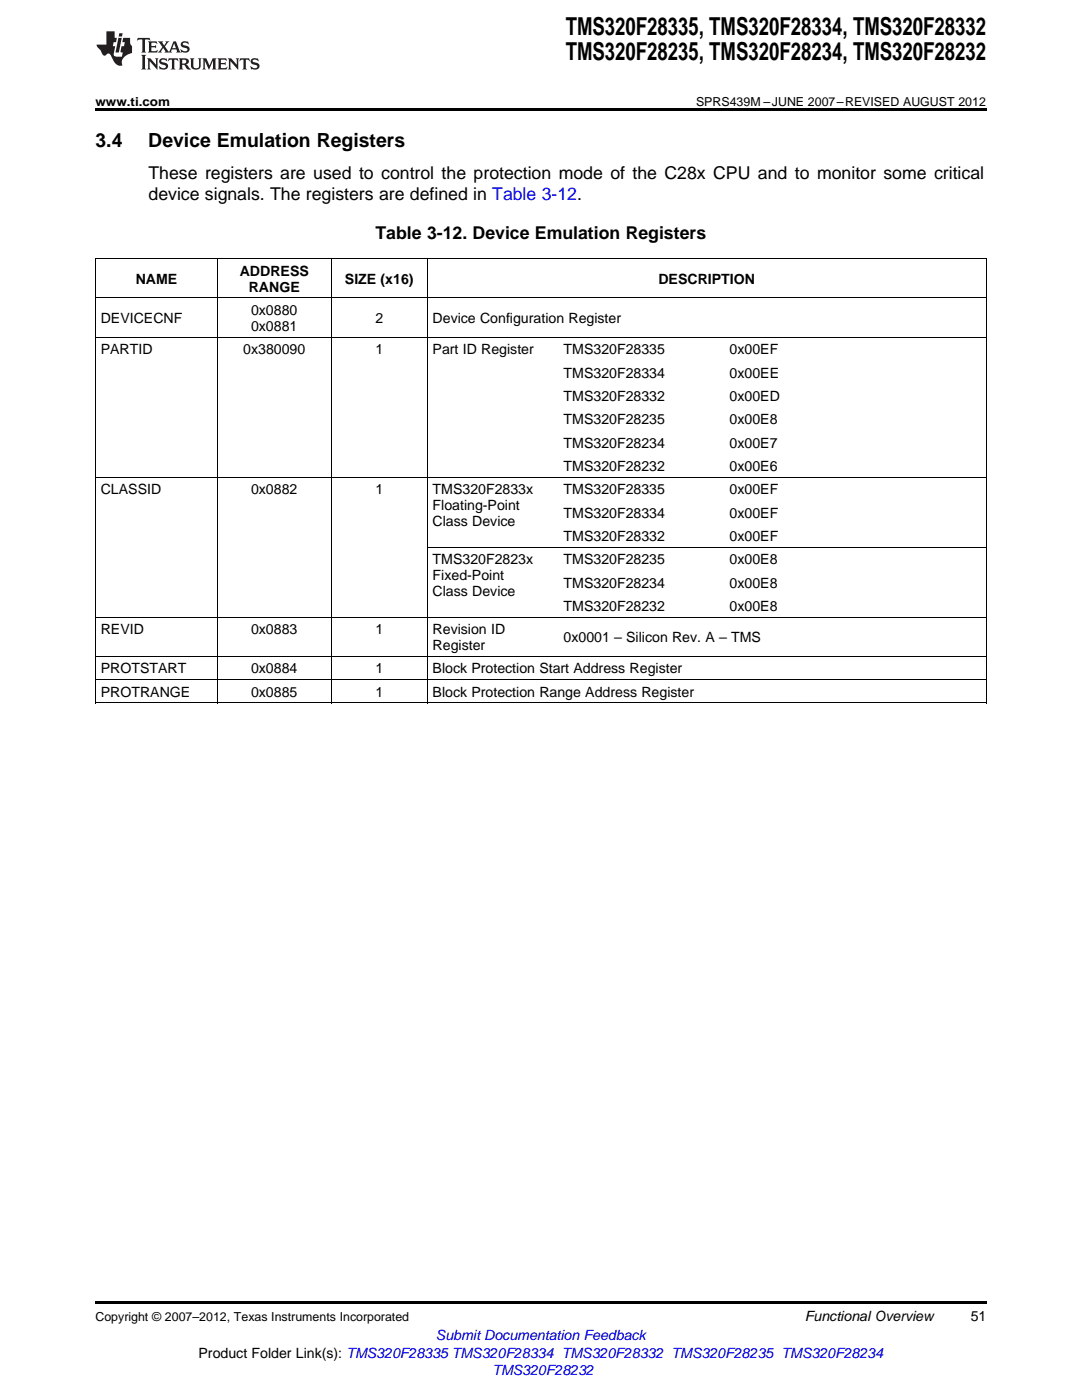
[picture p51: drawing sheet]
<svg xmlns="http://www.w3.org/2000/svg" width="216mm" height="279mm" viewBox="0 0 216 279" stroke-linecap="round" stroke-linejoin="round" font-family="sans-serif">
<defs><g id="words">
<g font-size="4.9">
<text x="112.9" y="7.1">TMS320F28335, TMS320F28334, TMS320F28332</text>
<text x="112.9" y="12">TMS320F28235, TMS320F28234, TMS320F28232</text>
</g>
<g font-size="3.9">
<text x="19" y="29.3">3.4</text>
<text x="29.6" y="29.3">Device Emulation Registers</text>
</g>
<g font-size="3.5">
<text x="29.6" y="35.6">These registers are used to control the protection mode of the C28x CPU and to monitor some critical</text>
<text x="29.6" y="39.9">device signals. The registers are defined in Table 3-12.</text>
<text x="74.9" y="47.6">Table 3-12. Device Emulation Registers</text>
</g>
<g font-size="2.8">
<text x="27.1" y="56.6">NAME</text>
<text x="47.8" y="55">ADDRESS</text>
<text x="49.6" y="58.2">RANGE</text>
<text x="68.8" y="56.6">SIZE (x16)</text>
<text x="131.4" y="56.6">DESCRIPTION</text>
<text x="20.1" y="64.5">DEVICECNF</text>
<text x="50.1" y="62.9">0x0880</text>
<text x="74.9" y="64.5">2</text>
<text x="86.3" y="64.5">Device Configuration Register</text>
<text x="20.1" y="70.7">PARTID</text>
<text x="48.5" y="70.7">0x380090</text>
<text x="50.1" y="66">0x0881</text>
<text x="74.9" y="70.7">1</text>
<text x="86.3" y="70.7">Part ID Register</text>
<text x="112.5" y="70.7">TMS320F28335</text>
<text x="145.6" y="70.7">0x00EF</text>
<text x="112.5" y="75.4">TMS320F28334</text>
<text x="145.6" y="75.4">0x00EE</text>
<text x="112.5" y="80">TMS320F28332</text>
<text x="145.6" y="80">0x00ED</text>
<text x="112.5" y="84.7">TMS320F28235</text>
<text x="112.5" y="89.3">TMS320F28234</text>
<text x="145.6" y="84.7">0x00E8</text>
<text x="145.6" y="89.3">0x00E7</text>
<text x="112.5" y="94">TMS320F28232</text>
<text x="145.6" y="94">0x00E6</text>
<text x="20.1" y="98.6">CLASSID</text>
<text x="50.1" y="98.6">0x0882</text>
<text x="74.9" y="98.6">1</text>
<text x="86.3" y="98.6">TMS320F2833x</text>
<text x="86.3" y="101.8">Floating-Point</text>
<text x="112.5" y="98.6">TMS320F28335</text>
<text x="145.6" y="98.6">0x00EF</text>
<text x="86.3" y="105">Class Device</text>
<text x="112.5" y="103.3">TMS320F28334</text>
<text x="112.5" y="107.9">TMS320F28332</text>
<text x="145.6" y="103.3">0x00EF</text>
<text x="145.6" y="107.9">0x00EF</text>
<text x="86.3" y="112.6">TMS320F2823x</text>
<text x="112.5" y="112.6">TMS320F28235</text>
<text x="145.6" y="112.6">0x00E8</text>
<text x="86.3" y="115.8">Fixed-Point</text>
<text x="86.3" y="119">Class Device</text>
<text x="112.5" y="117.3">TMS320F28234</text>
<text x="145.6" y="117.3">0x00E8</text>
<text x="112.5" y="121.9">TMS320F28232</text>
<text x="145.6" y="121.9">0x00E8</text>
<text x="20.1" y="126.6">REVID</text>
<text x="50.1" y="126.6">0x0883</text>
<text x="74.9" y="126.6">1</text>
<text x="86.3" y="126.6">Revision ID</text>
<text x="86.3" y="129.8">Register</text>
<text x="112.5" y="128.2">0x0001 – Silicon Rev. A – TMS</text>
<text x="20.1" y="134.4">PROTSTART</text>
<text x="50.1" y="134.4">0x0884</text>
<text x="74.9" y="134.4">1</text>
<text x="86.3" y="134.4">Block Protection Start Address Register</text>
<text x="20.1" y="139.1">PROTRANGE</text>
<text x="50.1" y="139.1">0x0885</text>
<text x="74.9" y="139.1">1</text>
<text x="86.3" y="139.1">Block Protection Range Address Register</text>
<text x="160.6" y="263.6">Functional Overview</text>
<text x="193.7" y="263.6">51</text>
<text x="39.6" y="270.9">Product Folder Link(s): TMS320F28335 TMS320F28334 TMS320F28332 TMS320F28235 TMS320F28234</text>
</g>
<g font-size="2.8" fill="#00f">
<text x="87" y="267.4">Submit Documentation Feedback</text>
<text x="98.2" y="274.5">TMS320F28232</text>
</g>
<g font-size="2.5">
<text x="19" y="21.1">www.ti.com</text>
<text x="138.9" y="21.1">SPRS439M –JUNE 2007–REVISED AUGUST 2012</text>
<text x="19" y="263.6">Copyright © 2007–2012, Texas Instruments Incorporated</text>
</g>
</g></defs>
<g fill="#231f20">
<path d="M27.5 7.6l-.1 .5 .4-.2h.6v.1v2.1l-.2 .4h1l-.3-.4v-2.1l.1-.1h.5l.5 .2-.2-.5zM29.5 8.3l.2 .3v1.5l-.2 .4h1.8l.2-.6a1.04 1.04 0 0 1-1.3 .2v-.7h.6l.3 .2v-.6l-.3 .2h-.6v-.6l.8-.1 .4 .3-.2-.5zM31.5 8.3l.9 1.1-.9 1.1h.8l-.2-.2 .5-.7 .4 .7-.2 .2h1.5l-.1-.2 .1-.4h.9l.1 .4-.2 .2h1l-.3-.3-.7-1.9h-.5l-.9 2-.8-1 .9-1h-.8l.1 .3-.3 .5-.4-.6 .2-.2zM34.7 8.6l.4 1h-.7zM36.3 8.4a.63 .63 0 0 0-.2 .7 .63 .63 0 0 0 .6 .4l.6 .2 .1 .2a.75 .75 0 0 1-.7 .4 .75 .75 0 0 1-.6-.5l.1 .7 .1-.1a1.11 1.11 0 0 0 1.5-.6 1.13 1.13 0 0 0-1.2-.8l-.1-.4a1.04 1.04 0 0 1 1.2 .2l-.2-.5-.1 .1-.5-.2zM28.2 10.9l.2 .4v2.2l-.2 .4h1l-.3-.4v-2.2l.3-.4zM29.3 11.6l.3 .4v1.5l-.3 .4h.8l-.2-.4v-1.3l1.5 1.7v-1.9l.2-.4h-.7l.2 .4v.9l-1.1-1.3zM32 11.8a.62 .62 0 0 0-.2 .7 .62 .62 0 0 0 .6 .4l.6 .1 .1 .3a.76 .76 0 0 1-.7 .3 .76 .76 0 0 1-.6-.4l.1 .7 .1-.1a1.11 1.11 0 0 0 1.5-.6 1.13 1.13 0 0 0-1.2-.8l-.1-.4a1.04 1.04 0 0 1 1.2 .2l-.2-.6-.1 .1-.5-.1zM33.7 11.6l-.2 .6a.61 .61 0 0 1 .8-.3v1.6l-.2 .4h.9l-.2-.4v-1.6a.63 .63 0 0 1 .8 .3l-.2-.6zM35.6 11.6l.3 .4v1.5l-.3 .4h1l-.2-.2v-.8l.5 .2a.76 .76 0 0 0 1.2 .7l-1-1a.58 .58 0 0 0 .6-.5 .58 .58 0 0 0-.5-.6zM36.4 11.9h.1a.45 .45 0 0 1 .5 .1 .45 .45 0 0 1 .1 .5l-.7 .2zM37.9 11.6l.2 .2a2.17 2.17 0 0 0 .3 1.9 .99 .99 0 0 0 1.6-.6v-1.1l.2-.4h-.7l.2 .2a1.92 1.92 0 0 1-.2 1.8 .6 .6 0 0 1-.9-.5v-1.1l.2-.4zM40.4 11.6l.2 .4v1.5l-.2 .4h.7l-.2-.4v-1.4l.8 1.8 .8-1.8v1.4l-.2 .4h.9l-.2-.4v-1.5l.2-.4h-.8l-.6 1.5-.6-1.5zM43.4 11.6l.2 .4v1.5l-.2 .4h1.8l.2-.6a1.04 1.04 0 0 1-1.3 .1v-.6h.5l.4 .2v-.6l-.4 .2h-.5v-.7h.8l.3 .3-.1-.6zM45.5 11.6l.2 .4v1.5l-.2 .4h.7l-.2-.4v-1.3l1.5 1.7v-1.9l.2-.4h-.7l.2 .4v.9l-1.1-1.3zM47.9 11.6l-.1 .6a.61 .61 0 0 1 .8-.3v1.6l-.3 .4h1l-.3-.4 .1-1.6a.63 .63 0 0 1 .7 .3l-.1-.6zM50.2 11.8a.62 .62 0 0 0-.2 .7 .62 .62 0 0 0 .6 .4l.6 .1 .2 .3a.76 .76 0 0 1-.8 .3 .76 .76 0 0 1-.6-.4l.1 .7 .2-.1a1.11 1.11 0 0 0 1.5-.6 1.13 1.13 0 0 0-1.3-.8l-.1-.4a1.04 1.04 0 0 1 1.2 .2l-.1-.6-.2 .1-.5-.1z"/>
<path d="M21.2 6.3v2.6h-1.9l.1 .4 .7 .9a.91 .91 0 0 0 1 .8 .56 .56 0 0 1 .5-.3 .56 .56 0 0 1 .5 .3l.4 .8a1.53 1.53 0 0 0 1.9 1.2 1.54 1.54 0 0 1 1-2.1l.9-.3v-1.4a1.52 1.52 0 0 1-.3-1.6h-1.4l-.2 .8h.5l-.2 .8h-.4l-.2 1v.2l.4 .1-.2 .8a1.93 1.93 0 0 1-1.6-.3l.3-1.8h-.5l.2-.8h.4l.2-.8h-.4v-1.3zM23.6 7.6l-.6 2.9h.7l.6-2.9zM23.8 6.6l-.1 .7h.6l.2-.7z"/>
</g>
<path d="M19 21.6h177.8v.6h-177.8zM19 259.7h177.8v.5h-177.8z" fill="#000"/>
<g fill="none" stroke="#000" stroke-width=".2">
<path d="M19 59.4h177.8M19 51.6h177.8M19.1 51.6v88.7M43.4 51.6v88.7M66.1 51.6v88.7M85.2 51.6v88.7M196.8 51.6v88.7M19 67.3h177.8M19 95.2h177.8M85.3 109.2h111.5M19 135.6h177.8M19 131h177.8"/>
<path d="M19 123.1h177.8M19 140.3h177.8"/>
</g>
<use href="#words"/>
</svg>
